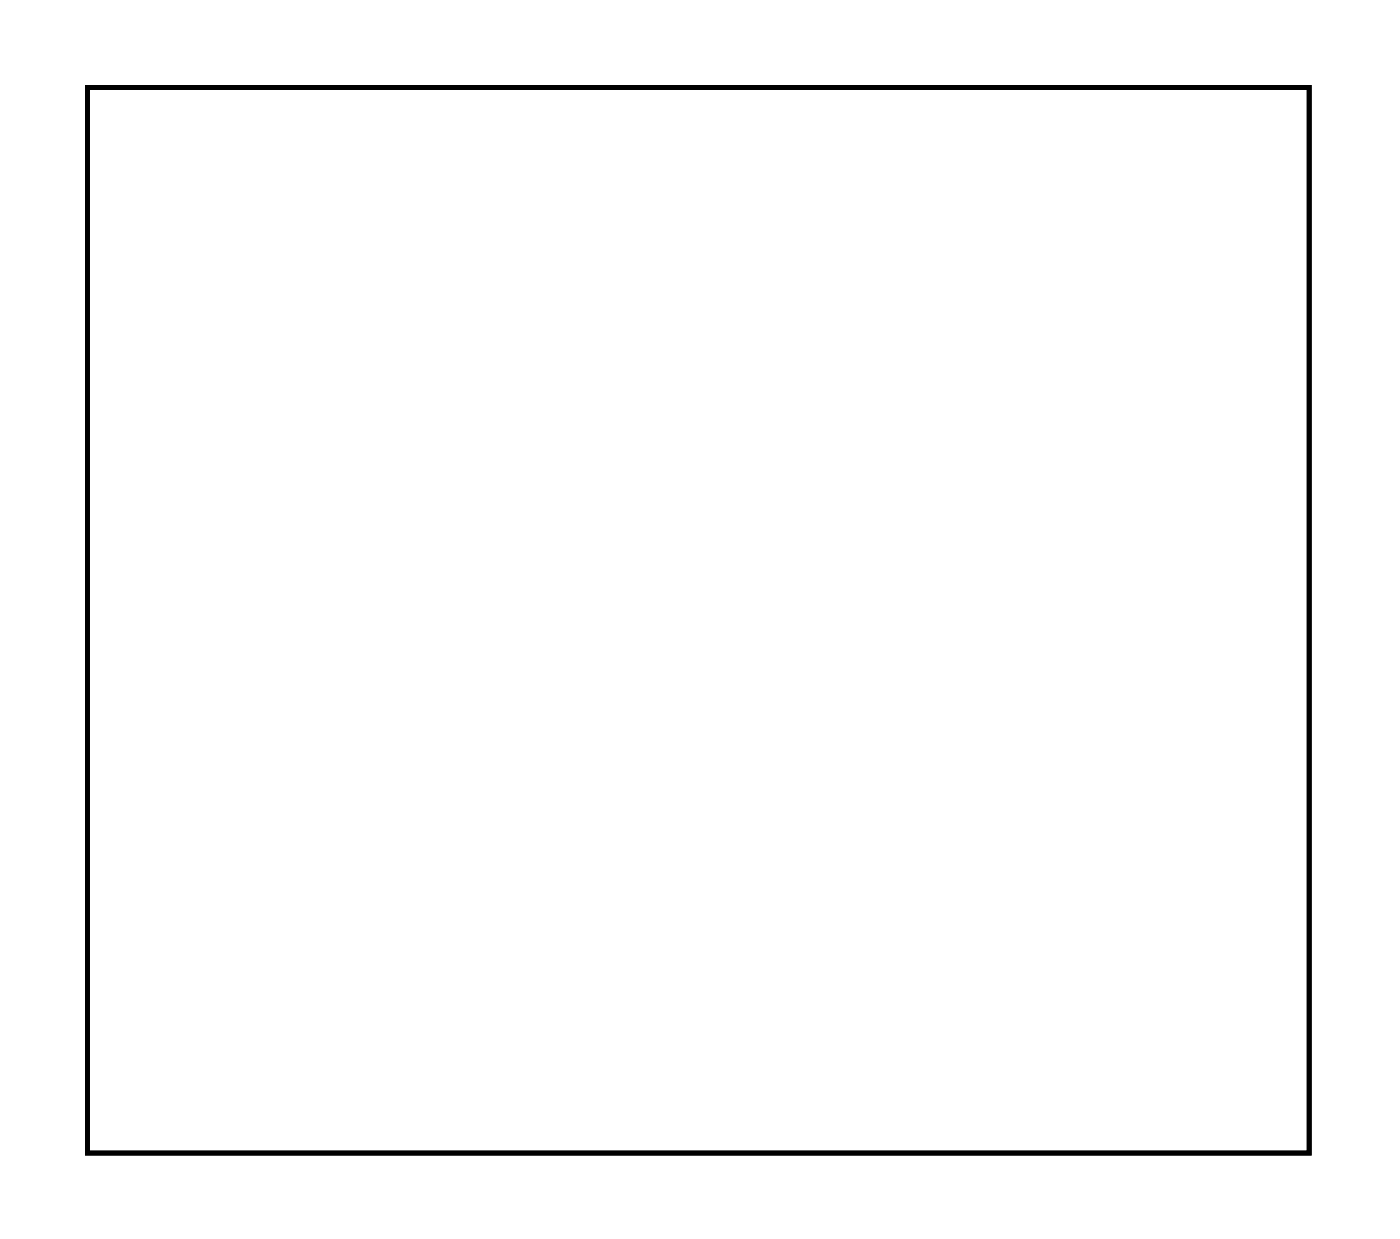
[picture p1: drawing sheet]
<svg xmlns="http://www.w3.org/2000/svg" width="58mm" height="52mm" viewBox="0 0 58 52" stroke-linecap="round" stroke-linejoin="round" font-family="sans-serif">
<path d="M3.6 3.6h50.8v44.3h-50.8z" fill="none" stroke="#000" stroke-width=".2"/>
<path d="M3.6 3.6h50.8v44.3h-50.8zM3.6 3.6v44.3h50.8v-44.3z" fill="#000"/>
<path d="M43.4 18.1h1.4v1.4h-1.4z" fill="#fff"/>
<path d="M43.4 18.1h1.4v1.4h-1.4z" fill="none" stroke="#fff" stroke-width=".76" stroke-linecap="butt"/>
<circle cx="44.1" cy="18.8" r=".7" fill="#fff"/>
<circle cx="44.1" cy="18.8" r=".7" fill="none" stroke="#fff" stroke-width=".76" stroke-linecap="butt"/>
<circle cx="44.1" cy="11.2" r=".7" fill="#fff"/>
<circle cx="44.1" cy="11.2" r=".7" fill="none" stroke="#fff" stroke-width=".76" stroke-linecap="butt"/>
<circle cx="46.7" cy="18.8" r=".7" fill="#fff"/>
<circle cx="46.7" cy="18.8" r=".7" fill="none" stroke="#fff" stroke-width=".76" stroke-linecap="butt"/>
<circle cx="46.7" cy="11.2" r=".7" fill="#fff"/>
<circle cx="46.7" cy="11.2" r=".7" fill="none" stroke="#fff" stroke-width=".76" stroke-linecap="butt"/>
<circle cx="49.2" cy="18.8" r=".7" fill="#fff"/>
<circle cx="49.2" cy="18.8" r=".7" fill="none" stroke="#fff" stroke-width=".76" stroke-linecap="butt"/>
<circle cx="49.2" cy="11.2" r=".7" fill="#fff"/>
<circle cx="49.2" cy="11.2" r=".7" fill="none" stroke="#fff" stroke-width=".76" stroke-linecap="butt"/>
<path d="M15.5 33.3h1.4v1.4h-1.4z" fill="#fff"/>
<path d="M15.5 33.3h1.4v1.4h-1.4z" fill="none" stroke="#fff" stroke-width=".76" stroke-linecap="butt"/>
<circle cx="16.2" cy="34" r=".7" fill="#fff"/>
<circle cx="16.2" cy="34" r=".7" fill="none" stroke="#fff" stroke-width=".76" stroke-linecap="butt"/>
<circle cx="16.2" cy="41.7" r=".7" fill="#fff"/>
<circle cx="16.2" cy="41.7" r=".7" fill="none" stroke="#fff" stroke-width=".76" stroke-linecap="butt"/>
<circle cx="13.7" cy="34" r=".7" fill="#fff"/>
<circle cx="13.7" cy="34" r=".7" fill="none" stroke="#fff" stroke-width=".76" stroke-linecap="butt"/>
<circle cx="13.7" cy="41.7" r=".7" fill="#fff"/>
<circle cx="13.7" cy="41.7" r=".7" fill="none" stroke="#fff" stroke-width=".76" stroke-linecap="butt"/>
<circle cx="11.1" cy="34" r=".7" fill="#fff"/>
<circle cx="11.1" cy="34" r=".7" fill="none" stroke="#fff" stroke-width=".76" stroke-linecap="butt"/>
<circle cx="11.1" cy="41.7" r=".7" fill="#fff"/>
<circle cx="11.1" cy="41.7" r=".7" fill="none" stroke="#fff" stroke-width=".76" stroke-linecap="butt"/>
<path d="M12.9 23.1h1.5v1.6h-1.5z" fill="#fff"/>
<path d="M12.9 23.1h1.5v1.6h-1.5z" fill="none" stroke="#fff" stroke-width=".76" stroke-linecap="butt"/>
<circle cx="13.7" cy="23.9" r=".79" fill="#fff"/>
<circle cx="13.7" cy="23.9" r=".79" fill="none" stroke="#fff" stroke-width=".76" stroke-linecap="butt"/>
<circle cx="13.7" cy="26.4" r=".79" fill="#fff"/>
<circle cx="13.7" cy="26.4" r=".79" fill="none" stroke="#fff" stroke-width=".76" stroke-linecap="butt"/>
<circle cx="13.7" cy="29" r=".79" fill="#fff"/>
<circle cx="13.7" cy="29" r=".79" fill="none" stroke="#fff" stroke-width=".76" stroke-linecap="butt"/>
<path d="M28.1 38.3h1.6v1.6h-1.6z" fill="#fff"/>
<path d="M28.1 38.3h1.6v1.6h-1.6z" fill="none" stroke="#fff" stroke-width=".76" stroke-linecap="butt"/>
<circle cx="28.9" cy="39.1" r=".79" fill="#fff"/>
<circle cx="28.9" cy="39.1" r=".79" fill="none" stroke="#fff" stroke-width=".76" stroke-linecap="butt"/>
<circle cx="26.4" cy="39.1" r=".79" fill="#fff"/>
<circle cx="26.4" cy="39.1" r=".79" fill="none" stroke="#fff" stroke-width=".76" stroke-linecap="butt"/>
<circle cx="23.8" cy="39.1" r=".79" fill="#fff"/>
<circle cx="23.8" cy="39.1" r=".79" fill="none" stroke="#fff" stroke-width=".76" stroke-linecap="butt"/>
<path d="M28.1 7.9h1.6v1.5h-1.6z" fill="#fff"/>
<path d="M28.1 7.9h1.6v1.5h-1.6z" fill="none" stroke="#fff" stroke-width=".76" stroke-linecap="butt"/>
<circle cx="28.9" cy="8.6" r=".79" fill="#fff"/>
<circle cx="28.9" cy="8.6" r=".79" fill="none" stroke="#fff" stroke-width=".76" stroke-linecap="butt"/>
<circle cx="26.4" cy="8.6" r=".79" fill="#fff"/>
<circle cx="26.4" cy="8.6" r=".79" fill="none" stroke="#fff" stroke-width=".76" stroke-linecap="butt"/>
<circle cx="23.8" cy="8.6" r=".79" fill="#fff"/>
<circle cx="23.8" cy="8.6" r=".79" fill="none" stroke="#fff" stroke-width=".76" stroke-linecap="butt"/>
<path d="M12.9 15.5h1.5v1.6h-1.5z" fill="#fff"/>
<path d="M12.9 15.5h1.5v1.6h-1.5z" fill="none" stroke="#fff" stroke-width=".76" stroke-linecap="butt"/>
<circle cx="13.7" cy="16.3" r=".79" fill="#fff"/>
<circle cx="13.7" cy="16.3" r=".79" fill="none" stroke="#fff" stroke-width=".76" stroke-linecap="butt"/>
<circle cx="13.7" cy="13.7" r=".79" fill="#fff"/>
<circle cx="13.7" cy="13.7" r=".79" fill="none" stroke="#fff" stroke-width=".76" stroke-linecap="butt"/>
<circle cx="13.7" cy="11.2" r=".79" fill="#fff"/>
<circle cx="13.7" cy="11.2" r=".79" fill="none" stroke="#fff" stroke-width=".76" stroke-linecap="butt"/>
<path d="M23.1 15.5h1.5v1.5h-1.5z" fill="#fff"/>
<path d="M23.1 15.5h1.5v1.5h-1.5z" fill="none" stroke="#fff" stroke-width=".76" stroke-linecap="butt"/>
<circle cx="23.8" cy="16.3" r=".76" fill="#fff"/>
<circle cx="23.8" cy="16.3" r=".76" fill="none" stroke="#fff" stroke-width=".76" stroke-linecap="butt"/>
<circle cx="23.8" cy="21.3" r=".76" fill="#fff"/>
<circle cx="23.8" cy="21.3" r=".76" fill="none" stroke="#fff" stroke-width=".76" stroke-linecap="butt"/>
<circle cx="23.8" cy="26.4" r=".76" fill="#fff"/>
<circle cx="23.8" cy="26.4" r=".76" fill="none" stroke="#fff" stroke-width=".76" stroke-linecap="butt"/>
<circle cx="23.8" cy="31.5" r=".76" fill="#fff"/>
<circle cx="23.8" cy="31.5" r=".76" fill="none" stroke="#fff" stroke-width=".76" stroke-linecap="butt"/>
<circle cx="6" cy="44.2" r="1.1" fill="#fff"/>
<circle cx="6" cy="44.2" r="1.1" fill="none" stroke="#fff" stroke-width=".25"/>
<circle cx="51.8" cy="44.2" r="1.1" fill="#fff"/>
<circle cx="51.8" cy="44.2" r="1.1" fill="none" stroke="#fff" stroke-width=".25"/>
<circle cx="51.8" cy="6.1" r="1.1" fill="#fff"/>
<circle cx="51.8" cy="6.1" r="1.1" fill="none" stroke="#fff" stroke-width=".25"/>
<circle cx="6" cy="6.1" r="1.1" fill="#fff"/>
<circle cx="6" cy="6.1" r="1.1" fill="none" stroke="#fff" stroke-width=".25"/>
<path d="M35.8 38.4h1.5v1.5h-1.5z" fill="#fff"/>
<path d="M35.8 38.4h1.5v1.5h-1.5z" fill="none" stroke="#fff" stroke-width=".76" stroke-linecap="butt"/>
<circle cx="36.5" cy="39.1" r=".76" fill="#fff"/>
<circle cx="36.5" cy="39.1" r=".76" fill="none" stroke="#fff" stroke-width=".76" stroke-linecap="butt"/>
<circle cx="36.5" cy="44.2" r=".76" fill="#fff"/>
<circle cx="36.5" cy="44.2" r=".76" fill="none" stroke="#fff" stroke-width=".76" stroke-linecap="butt"/>
<circle cx="49.2" cy="23.9" r=".7" fill="#fff"/>
<circle cx="49.2" cy="23.9" r=".7" fill="none" stroke="#fff" stroke-width=".76" stroke-linecap="butt"/>
<circle cx="49.2" cy="34" r=".7" fill="#fff"/>
<circle cx="49.2" cy="34" r=".7" fill="none" stroke="#fff" stroke-width=".76" stroke-linecap="butt"/>
<circle cx="21.3" cy="44.2" r=".7" fill="#fff"/>
<circle cx="21.3" cy="44.2" r=".7" fill="none" stroke="#fff" stroke-width=".76" stroke-linecap="butt"/>
<circle cx="31.4" cy="44.2" r=".7" fill="#fff"/>
<circle cx="31.4" cy="44.2" r=".7" fill="none" stroke="#fff" stroke-width=".76" stroke-linecap="butt"/>
<circle cx="46.7" cy="6.1" r=".7" fill="#fff"/>
<circle cx="46.7" cy="6.1" r=".7" fill="none" stroke="#fff" stroke-width=".76" stroke-linecap="butt"/>
<circle cx="36.5" cy="6.1" r=".7" fill="#fff"/>
<circle cx="36.5" cy="6.1" r=".7" fill="none" stroke="#fff" stroke-width=".76" stroke-linecap="butt"/>
<circle cx="18.7" cy="21.3" r=".7" fill="#fff"/>
<circle cx="18.7" cy="21.3" r=".7" fill="none" stroke="#fff" stroke-width=".76" stroke-linecap="butt"/>
<circle cx="18.7" cy="11.2" r=".7" fill="#fff"/>
<circle cx="18.7" cy="11.2" r=".7" fill="none" stroke="#fff" stroke-width=".76" stroke-linecap="butt"/>
</svg>
